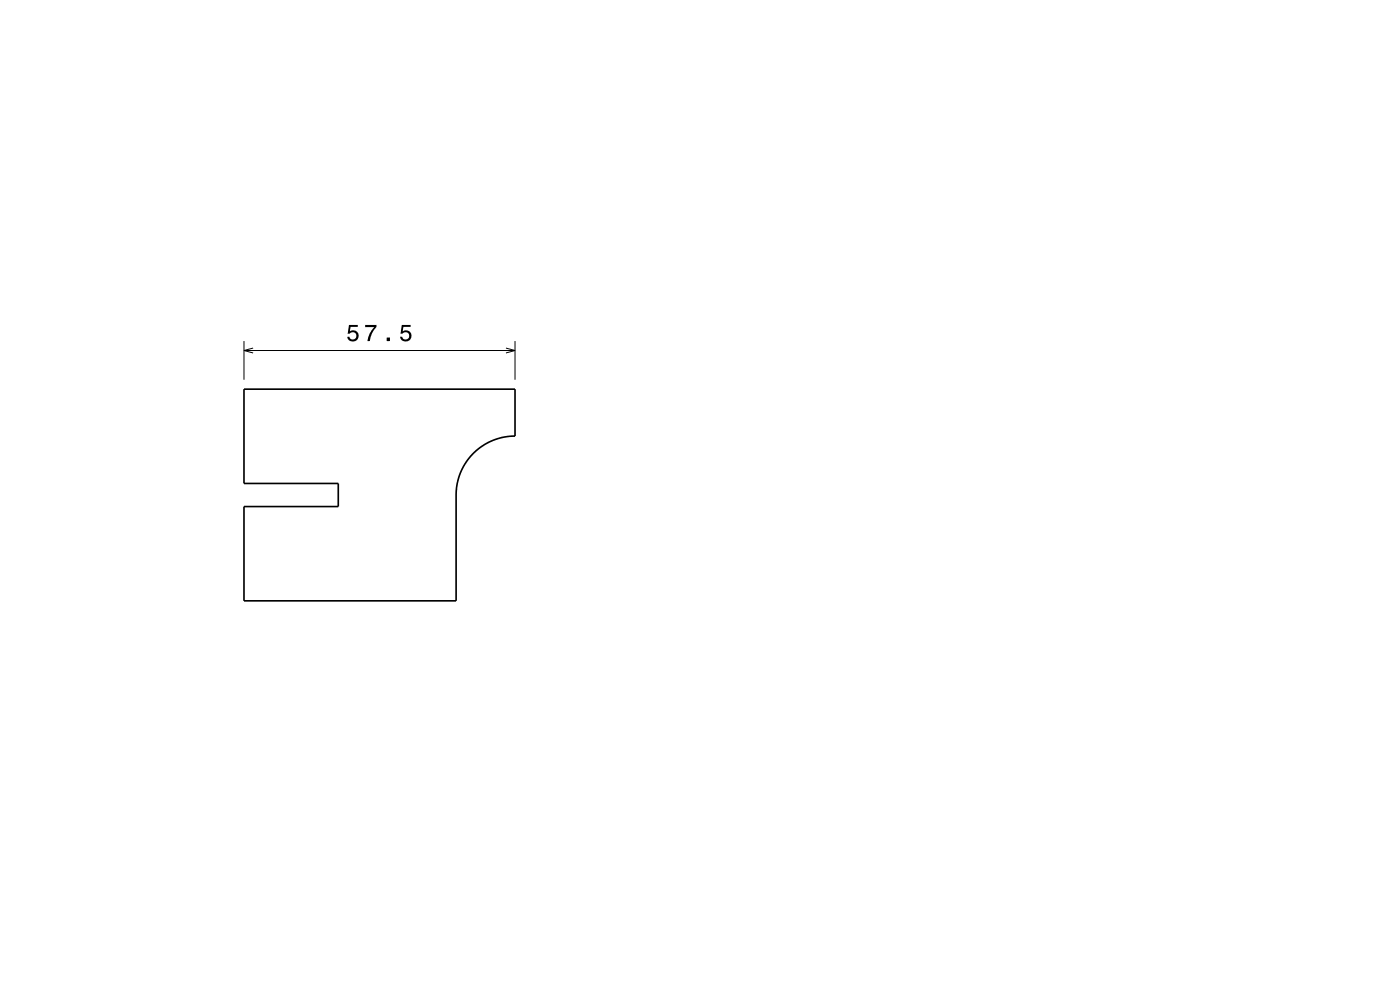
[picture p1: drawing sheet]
<svg xmlns="http://www.w3.org/2000/svg" width="297mm" height="210mm" viewBox="0 0 297 210" stroke-linecap="round" stroke-linejoin="round" font-family="sans-serif">
<path d="M51.8 72.4v8.2M51.8 74.4h57.5M53.7 73.8l-1.9 .6 1.9 .5M107.3 73.8l2 .6-2 .5M109.3 72.4v8.2" fill="none" stroke="#000" stroke-width=".21"/>
<path d="M51.8 82.6h57.5v9.9a12.5 12.5 0 0 0-12.5 12.5v22.5h-45v-20h20v-4.9h-20z" fill="none" stroke="#000" stroke-width=".35"/>
<path d="M74 68.9l-.2 1.9h.4a.79 .79 0 0 1 1.1-.2 .79 .79 0 0 1 .1 1.2 .79 .79 0 0 1-1.2-.1l-.1-.3h-.4a1.21 1.21 0 0 0 1.5 1.1 1.21 1.21 0 0 0 .8-1.7 1.21 1.21 0 0 0-1.8-.5l.2-1h1.5v-.4zM77.5 68.9v.5h1.9a5.2 5.2 0 0 0-1.5 3h.6a5.3 5.3 0 0 1 1.4-3.1v-.4zM82 71.6v.8h.7v-.8zM85.2 68.9l-.2 1.9h.4a.79 .79 0 0 1 1.1-.2 .79 .79 0 0 1 .1 1.2 .79 .79 0 0 1-1.2-.1l-.1-.3h-.4a1.21 1.21 0 0 0 1.5 1.1 1.21 1.21 0 0 0 .8-1.7 1.21 1.21 0 0 0-1.8-.5l.2-1h1.5v-.4z" fill-rule="evenodd" fill="#000"/>
</svg>
